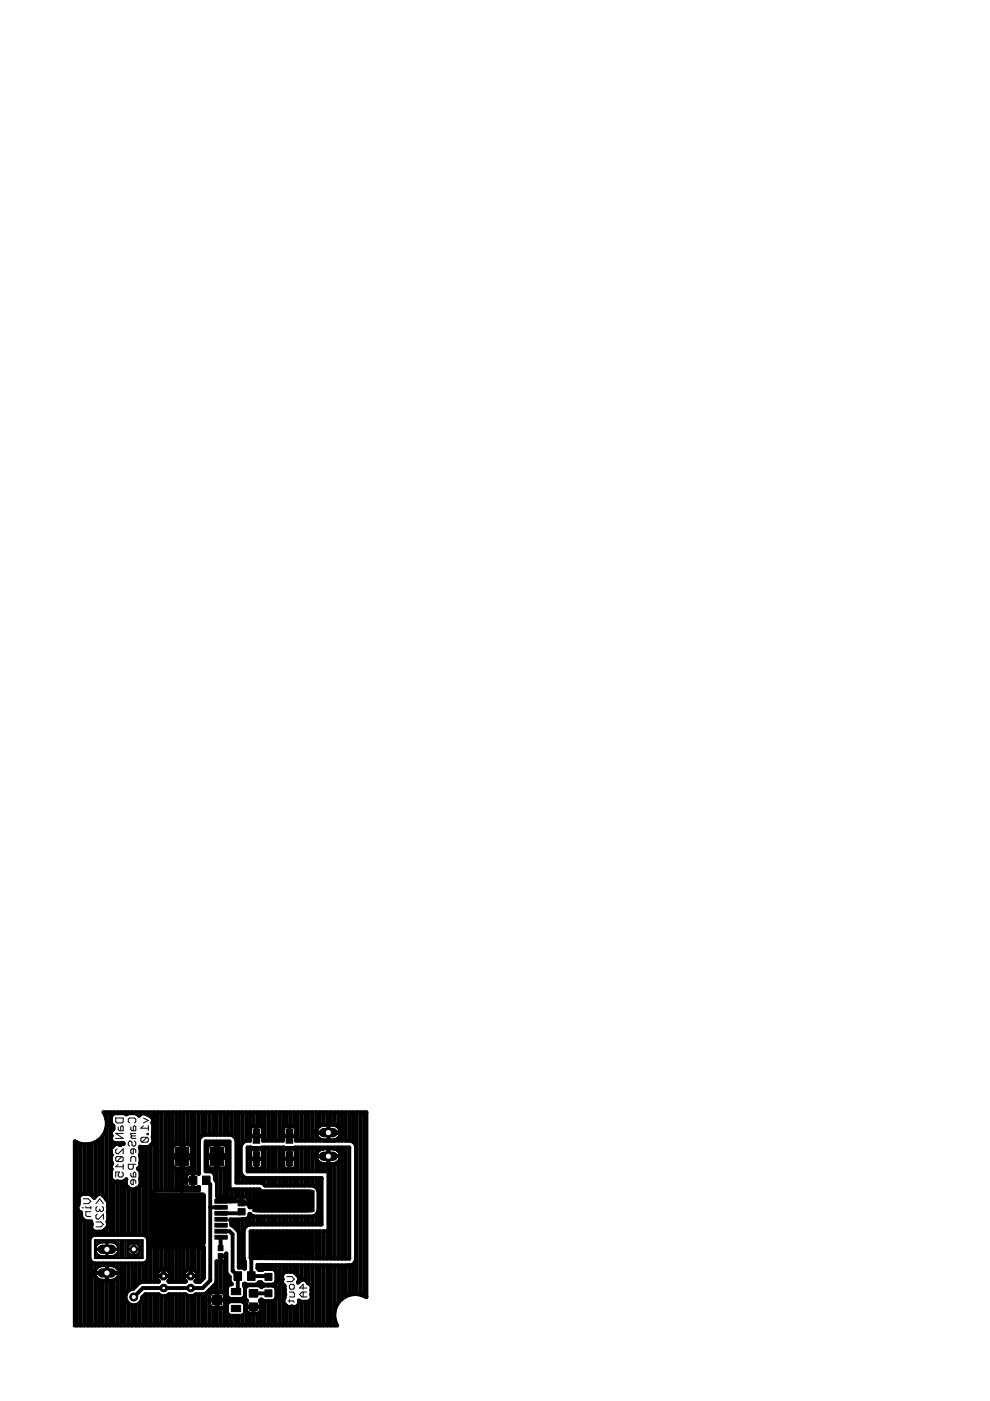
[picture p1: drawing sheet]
<svg xmlns="http://www.w3.org/2000/svg" width="210mm" height="297mm" viewBox="0 0 210 297" stroke-linecap="round" stroke-linejoin="round" font-family="sans-serif">
<g fill="none" stroke="#000" stroke-width=".21">
<path d="M24.5 237h1.6v.8l-.3 .3h-1l-.3-.3zM25.1 238.9v.6l.2 .2h.8v-.8l-.3-.2-.2 .2v.8M27.5 238.1l-.3-.3v-.5l.3-.3h1l.3 .3v.5l-.3 .3M27.7 238.9v.6l.3 .2h.8v-.8l-.3-.2-.2 .2v.8M30.4 237l1.1 .6-1.1 .5M30.4 238.7l-.5 .5h1.6M31.5 238.7v1M17.4 256.1h.3M17.7 254.2h1l.6 .5-.6 .5h-1M18.2 255.8v.3h1.1M19.3 256.9h-1.1v.8l.3 .2h.8M19.3 255.8v.5"/>
<path d="M20.3 255.2l.8-1 .8 1M20.3 259.1h1.1l.5 .5-.5 .5h-1.1M20.6 257.4l-.3 .3v.5l.3 .3h.3l1-1.1v1.1M20.6 255.8l-.3 .3v.5l.3 .3h.3l.2-.3M21.1 256.3v.3M21.7 255.8l.2 .3v.5l-.2 .3h-.3l-.3-.3M24.8 243.6l-.3 .2v.6l.3 .2h.3l1-1v1M25.1 246.8l-.6 .6h1.6M25.8 245.2l.3 .3v.5l-.3 .3h-1M25.8 248.5l.3 .3v.5l-.3 .2h-.5l-.2-.2 .2-.8h-.8v1M25.8 245.2h-1l-.3 .3v.5l.3 .3M25.8 245.2l-1 1.1"/>
<path d="M26.1 246.8v1.1M26.1 240.3h-1.6l1.6 1.1h-1.6M27.7 246.3v-.8l.3-.3h.5l.3 .3v.8M27.7 248.8v.5l.3 .2h.8v-.7l-.3-.3-.2 .3v.7M28 240.8l-.3 .3 .3 .3h.8M28 240.8h.8M28.3 243.6v1h-.3l-.3-.2v-.6l.3-.2h.5l.3 .2v.6M28.3 246.8v.8l-.3 .3h-.5l-.3-.3v-.8h1.6M28.3 250.1v1.1h-.3l-.3-.3v-.5l.3-.3h.5l.3 .3v.5M28.5 241.9l.3 .3v.5l-.3 .3h-.2l-.3-.3v-.5l-.3-.3h-.2l-.3 .3v.5l.3 .3M28.8 240.3h-1.1v.3l.3 .2M31.2 240.3h.3v.3h-.3z"/>
<path d="M31.2 241.1l.3 .3v.5l-.3 .3h-1.1M31.2 241.1h-1.1l-.2 .3v.5l.2 .3M31.2 241.1l-1.1 1.1M60.8 270.7h1.1l.5 .5-.5 .5h-1.1M61.1 275.8h1l.3 .3M61.4 273.9h.7l.3 .3v.8h-1M61.4 275.6v.5M61.6 272.3h.5l.3 .3v.5l-.3 .2h-.5l-.2-.2v-.5zM64.3 273.9v1.1M65.1 273.9h-1.1l-.5 .5 .5 .6h1.1M65.1 273.1h-1.6l.8-.8v1"/>
</g>
<g fill="#000" stroke="#000" stroke-width=".21">
<path d="M53.7 239.4h1.4v3h-1.4zM60.7 239.4h1.4v3h-1.4zM33.2 253.3h10.4v10.4h-10.4zM37.2 243.3h2.8v3.8h-2.8zM40.1 249.4h1.6v1.7h-1.6zM42.9 249.4h1.6v1.7h-1.6zM44.6 243.3h2.8v3.8h-2.8zM45.6 254.3h2.6v.8h-2.6zM45.6 255.6h2.6v.8h-2.6zM45.6 256.8h2.6v.8h-2.6zM45.6 258.1h2.6v.8h-2.6zM45.6 259.4h2.6v.8h-2.6z"/>
<path d="M50.5 256.3h1.5v1.3h-1.5zM50.5 254.4h1.5v1.3h-1.5zM53.7 244.2h1.4v3h-1.4zM60.7 244.2h1.4v3h-1.4zM45 274.6h2v2h-2zM45.6 260.6h2.6v.9h-2.6zM45.6 261.9h2.6v.8h-2.6zM46.3 264.1h1v1.1h-1zM46.3 265.8h1v1.1h-1zM49 273.2h2v1.3h-2zM49 276.8h2v1.3h-2zM49.6 269.6h1.6v1.9h-1.6z"/>
<path d="M52.5 269.6h1.6v1.9h-1.6zM52.8 273.4h1.9v1.6h-1.9zM52.8 276.2h1.9v1.7h-1.9zM56.2 273.5h1.5v1.5h-1.5zM56.2 270h1.5v1.5h-1.5z"/>
<circle cx="34.7" cy="270.6" r=".87"/>
</g>
<g fill="#000" stroke="#000" stroke-width=".21">
<path d="M53.6 252.5l1.6-.2h9.8l1.5 .1 .1 .1v4.3l-1.6 .2h-9.8l-1.5-.1-.1-.1z" fill-rule="evenodd"/>
<path d="M53.6 261.5l1.6-.2h9.8l1.5 .1 .1 .1v4.3l-1.6 .2h-9.8l-1.5-.1-.1-.1z" fill-rule="evenodd"/>
</g>
<g fill="none" stroke="#000" stroke-width=".83">
<path d="M22.3 236.3l-.4-.5h55.8v39.2l-1.1-.5-1.3-.2M22.3 236.3h.1M22.3 236.3l.3 1.3v1.2l-.3 1.3M22.6 235.8v1.5M22.6 239.1v15.3M23.3 235.8v26M23.7 238.4h.1M23.7 238.4l.3 .4M24 238.7h.1M24 238.8h.1M24.1 238.8v.6a1.04 1.04 0 0 0-.4 1.4 1.02 1.02 0 0 0 .6 1.6h1.9v.2l-.7 .2a1.01 1.01 0 0 0-1.3-.1l-.5 .6M24.1 235.8v.3"/>
<path d="M24.9 235.8v.2M25.7 235.8v.2M26.5 235.8v.3M26.9 236.2l-.1 .1-.5-.3h-2l-.6 .5a2.14 2.14 0 0 0 0 1.9M26.9 236.2h.1M27.2 235.8v.3M27.3 236h1.4l.8 .6 .1-.2M27.3 236l-.4 .2M28 235.8v.2M28.8 235.8v.3M29.6 236.4l.7-.4 .4 .1 1.4 .6a.99 .99 0 0 1 .2 1.4l.1 3.1a1.57 1.57 0 0 1-1 2l-1.7-.1v3.4a1.09 1.09 0 0 1-.4 1.3l.5 .7v2.6a1.34 1.34 0 0 1-1 .9 1.28 1.28 0 0 1-1.7-.3M29.6 235.8v.6"/>
<path d="M30.4 235.8v.2M31.2 235.8v.5M31.9 235.8v.9M32.7 235.8v16.7M33.5 235.8v16.6M34.3 235.8v16.6M35.1 235.8v16.6M35.8 235.8v16.6M36.6 235.8v7.3M37.4 235.8v6.8M38.2 235.8v6.8M38.9 235.8v6.8"/>
<path d="M39.7 235.8v6.8M40.5 235.8v7M41.3 235.8v12.9M42.1 235.8v13M42.9 235.8v5M43.6 235.8v4.8M44.4 235.8v4.8M45.2 235.8v4.8M46 235.8v4.8M46.8 235.8v4.8M47.5 235.8v4.8M48.3 235.8v4.8"/>
<path d="M49.1 235.8v4.8M49.9 235.8v5.4M50.7 235.8v14.9M51.4 235.8v6.5M52.2 235.8v6.1M53 235.8v6.1h-.8M53 239.3l.3-.4 .3-.2h1.6l.3 .2 .3 .4v2.6h4.2v-2.6l.2-.3 .4-.3h1.5l.4 .2 .2 .3v2.7h11.6l.6 .2M53.8 235.8v2.9M54.4 238.7v2.2M54.6 235.8v2.9M55.3 235.8v3M56.1 235.8v6.1"/>
<path d="M56.9 235.8v6.1M57.7 235.8v6.1M58.5 235.8v6.1M59.2 235.8v6.1M60 235.8v3.4M60.8 235.8v2.9M61.4 238.7v2.2M61.6 235.8v2.9M62.4 235.8v3M63.1 235.8v6.1M63.9 235.8v6.1M64.7 235.8v6.1"/>
<path d="M65.5 235.8v6.1M66.3 235.8v6.1M67.1 235.8v3.8M67.4 239l.9-.5h2.4a1.65 1.65 0 0 1 1.6 1.6 1.65 1.65 0 0 1-1.6 1.7h-2.2a1.67 1.67 0 0 1-1.4-1 1.67 1.67 0 0 1 .3-1.8zM67.8 235.8v2.9M68.6 235.8v2.7M69.4 235.8v2.7M69.6 238.5v3.3M70.2 235.8v2.7M71 235.8v2.7M71.7 235.8v3.1M72.5 235.8v6.1"/>
<path d="M73.3 235.8v6.1M74.1 235.8v6.1M74.8 235.8v6.3M75.6 235.8v38.6M76.4 235.8v38.7M77.2 235.8v39M16.3 242.2v38.8M17.1 242.5v10.8M17.1 257v24M17.1 253.3a1 1 0 0 0-.3 1.4l-.1 .7a1.02 1.02 0 0 0 .5 1.7 1.52 1.52 0 0 0 1.1 1.9h1l.2 .6a1.03 1.03 0 0 0 .7 1.5h1.4l.4-.1a1.69 1.69 0 0 0 .9-1.6l-.1-.4 .1-.3v-3.5v-.4l-1-1.3M17.1 253.3l.4-.1h1.4l1.1 .8 .4-.5M17.9 242.6v10.6"/>
<path d="M17.9 258.8v22.2M18.2 242.7h.1M18.2 242.7l-1.2-.2-1.1-.5v39h55.6l-.2-.4M18.7 242.6v10.6M18.7 259v22M19.4 259.5v.2M19.5 242.5l-.1 10.9M19.5 242.5l-1.3 .2M20.2 242.1v11.6M20.4 253.4v.1M20.4 253.4l.7-.3 .8 .3M20.6 242h.1"/>
<path d="M20.6 242l-1.1 .5M21 241.6v11.6M21.6 241.1h.1M21.6 241.1v.1M21.6 241.1l-1 .9M21.8 240.8v12.6M21.9 253.4v.1M22.3 240.1h.1M22.3 240.1l-.7 1M23.7 246.6l.1 .1a.98 .98 0 0 0-.1 1.2l-.2 .4v1.4a1.01 1.01 0 0 0 1.4 .8M23.7 243.3a1.76 1.76 0 0 0 0 1.6 1.68 1.68 0 0 0 0 1.6v.1M23.7 246.6h.1"/>
<path d="M23.7 243.3h.1M24 243h.1M24.1 242.3v.5M24.1 250.5v11.3M24.9 242.4v.2M24.9 250.5v11.3M24.9 250.5h1.2l.7-.5-.1 1.1 .4 .6M25.7 242.4v.3M25.7 250.5v11.3M26.5 250.3v11.5M27.1 251.7h.1M27.2 251.8v10"/>
<path d="M28 252.2v9.6M28.8 252v9.8M29.6 247.5v.6M29.6 251.5v10.3M30.4 243.2v18.6M31.2 243.2v19.1M31.9 242.8v29M36.6 244.9v.6M36.6 247.3v5.1M36.7 242.9l.5-.3h1.1v5.1h-1.1l-.5-.2-.1-.4v-1.6h4.1v1.6l-.4 .6h-1.4v-5.1h1.2l.5 .3 .1 .3v1.7h-4.1v-1.7zM37.4 244.9v.6M37.4 247.7v4.7"/>
<path d="M38.2 244.9v.6M38.2 247.7v4.7M38.9 244.9v.6M38.9 247.7v4.7M39.5 250.3h1.5M39.7 244.9v.6M39.7 247.7v1.1M39.7 251.7v.7M40.5 244.9v.6M40.5 247.5v1.2M40.5 251.8v.6M40.9 248.7v3.1"/>
<path d="M41.3 251.8v.6M42.1 251.7v.7M42.1 251.7h.1M42.1 248.9l-.3-.2h-1.9l-.3 .2-.1 .4v1.9l.2 .5 .4 .1h1.7l.3-.1M42.1 248.9h.1M42.2 248.9v-7.2l.2-.5 .4-.4 .5-.2h5.7l.5 .2 .4 .4 .2 .5v9h5.2l.5 .3 .4 .4h10.1l.5 .2 .5 .4 .2 .6v4.1l-.2 .6-.5 .4-.5 .2h-12.4l-1-.5a.92 .92 0 0 1-.8 1.1l-3.3 .1 .3 .6M42.2 251.7v.7h-9.2l-.3 .1-.4 .6v10.8l.1 .3 .6 .4h10.3v6.3l-.9 .9h-.9l-.1-.1 .5-.5v-1.2l-.9-.9h-1.2l-.8 .9M42.2 248.9h.1M43.7 250.3l.9 .8v20.4l-1.6 1.6h-12.7l-1.9 1.9M44.4 242v.7M44.4 244.9v.6M44.4 247.7v.6"/>
<path d="M44.4 242.7l1.3-.1v5.1h-1.3M44.4 242.7l-.3 .2-.1 .3v1.7h4.1v-1.7l-.2-.3-.4-.3h-1.2v5.1h1.3l.5-.4v-1.8h-4.1v1.6l.1 .4 .3 .2M44.6 256h2.3M45.2 242v.6M45.2 244.9v.6M45.2 247.7v.9M46 242v2.9M46 245.5v5.3M46.8 242v.6M46.8 244.9v.6M46.8 247.7v5.9M46.9 253.6v1.1"/>
<path d="M47.5 242v.6M47.5 244.9v.6M47.5 247.7v5.9M48 254.1h-1.9v.6h4.8l.3 .3h4.1M48.3 242v11.7M48.4 253.7l-2.4-.1v-2.8l-.4-.7v-.9l-.5-.7-.4-.2h-1.1v-6.3h5.1v10.2h6.3v3.8h-2.1l-.3-.5v-1.3l-.4-.5h-1.9l-.5 .5v.5M48.4 253.7l.4 .4v.6M48.7 254.7h.1M49.1 252.2v2.5M49.1 258.6v1.2a3.7 3.7 0 0 1 1.5 1.6v7.4h.8l.5 .2 .1-.1M49.9 252.2v1.9M49.9 258.6v1.8"/>
<path d="M50.7 252.2v1.5M50.7 258.6v10.2M51.2 256.9l-.3 .3h-4M51.2 253.7v1M51.4 249.3v1.4M51.4 252.2v1.5M51.4 258.5v10.3M52.2 249.8h16v9.8h-15.4l-.5 .2-.6 1v6.2M52.2 241.9l-.5 .2-.6 .9v5.6l.6 1 .5 .2M52.2 249.8v.9M52.2 252.2v1.6M52.2 258.4v1.5"/>
<path d="M52.5 243.3h21.6v23.6l-21-.2v-5.7h16.5v-12.7h-17.1zM53 243.3v5M53 249.8v.9M53 252.2v3.8M53 257.4v2.2M53 245.7h2.8M53 244.1l.2-.3 .4-.3h1.7l.3 .3 .2 .3v3.1l-.2 .4-.4 .2h-1.6l-.4-.2-.2-.4M53 240.9h2.8M53.8 243.4v.1M53.8 247.8v.5M53.8 249.8v.9M53.8 252.2v3.8"/>
<path d="M53.8 257.9v1.7M54.4 243.5v4.3M54.6 243.4v.1M54.6 247.8v.5M54.6 249.8v.9M54.6 252.2v3.8M54.6 257.9v1.7M55.3 243.4v.2M55.3 247.8v.5M55.3 249.8v1M55.3 257.9v1.7M56.1 243.3v5"/>
<path d="M56.1 249.8v1.4M56.1 257.9v1.7M56.9 243.3v5M56.9 249.8v1.6M56.9 257.9v1.7M57.7 243.3v5M57.7 249.8v1.6M57.7 257.9v1.7M58.5 243.3v5M58.5 249.8v1.6M58.5 257.9v1.7M59.2 243.3v5"/>
<path d="M59.2 249.8v1.6M59.2 257.9v1.7M60 245.7h2.7M60 240.9h2.7M60 243.3v.7M60 247.3v1M60 249.8v1.6M60 257.9v1.7M60.2 243.8l.4-.3h1.5l.6 .4v3.3l-.3 .6h-1.8l-.4-.2-.2-.4v-3.1zM60.8 243.4v.1M60.8 247.8v.5M60.8 249.8v1.6"/>
<path d="M60.8 257.9v1.7M61.4 243.5v4.3M61.6 243.4v.1M61.6 247.8v.5M61.6 249.8v1.6M61.6 257.9v1.7M62.4 243.4v.2M62.4 247.8v.5M62.4 249.8v1.6M62.4 257.9v1.7M63.1 243.3v5M63.1 249.8v1.6"/>
<path d="M63.1 257.9v1.7M63.9 243.3v5M63.9 249.8v1.6M63.9 257.9v1.7M64.7 243.3v5M64.7 249.8v1.6M64.7 257.9v1.7M65.5 243.3v5M65.5 249.8v1.6M65.5 257.9v1.7M66.3 243.3v5M66.3 249.8v1.6"/>
<path d="M66.3 257.9v1.7M67 245.2h5.3M67 240.1h5.3M67.1 240.6v1.3M67.1 243.3v1.4M67.1 245.6v2.7M67.1 249.8v2M67.1 257.5v2.1M67.4 244.1l.5-.4 .6-.2h2.2a1.65 1.65 0 0 1 1.6 1.7 1.65 1.65 0 0 1-1.6 1.6h-2.2a1.65 1.65 0 0 1-1.4-1 1.65 1.65 0 0 1 .3-1.7zM67.8 241.6v.3M67.8 243.3v.4M67.8 246.6v1.7"/>
<path d="M67.8 249.8v9.8M68.6 241.8v.1M68.6 243.3v.2M68.6 246.8v1.5M69.4 241.8v.1M69.4 243.3v.2M69.4 246.8v1.5M69.6 243.5v3.3M70.2 241.8v.1M70.2 243.3v.2M70.2 246.8v20M71 241.7v.2"/>
<path d="M71 243.3v.2M71 246.8v20.1M71.7 241.3v.6M71.7 243.3v.6M71.7 246.4v20.5M72.5 243.3v23.6M73.3 243.3v23.6M74.9 242.1l.4 .4 .2 .5v24.2M19.2 262.3l.7-.5h10.6l.7 .5 .2 .4v4.3l-.5 .7-.4 .2h-10.6l-.4-.2-.5-.7v-4.3zM19.4 260.6v1.5M19.4 267.6v13.4M20 269.9h5.3"/>
<path d="M20.2 261.1v.7M20.2 267.9v1.2M20.2 270.7v10.3M20.6 268.6l.8-.3 2.3-.1a1.65 1.65 0 0 1 1.6 1.7 1.65 1.65 0 0 1-1.6 1.6h-2.1a1.66 1.66 0 0 1-1.5-1.1 1.66 1.66 0 0 1 .5-1.8zM21 261.1v.7M21 267.9v.5M21 271.4v9.6M21.8 261v.8M21.8 267.9v.3M21.8 271.5v9.5M22.6 260.4v1.4M22.6 267.9v.3"/>
<path d="M22.6 271.5v9.5M22.7 268.2v3.3M23.3 267.9v.3M23.3 271.5v9.5M24.1 267.9v.4M24.1 271.5v9.5M24.9 267.9v.9M24.9 271v10M25.7 267.9v13.1M26.5 267.9v13.1M27.2 267.9v5.8M27.2 276.3v4.7"/>
<path d="M28 273.3a1.77 1.77 0 0 0-1.4 1.7 1.77 1.77 0 0 0 1.4 1.7M28 267.9v5.4M28 276.7v4.3M28.8 267.9v4.8M28.8 276.7v4.3M29.6 267.9v4.1M29.6 276.2v4.8M30.4 267.9v3.9M30.4 274.8v6.2M31.2 267.4v4.4M31.2 274.4v6.6M31.9 274.4v6.6"/>
<path d="M32.7 264.5v7.3M32.7 274.4v6.6M33.3 270.6h2.9M33.5 264.6v5.1M33.5 271.4v.4M33.5 274.4v6.6M34.3 264.6v4.5M34.3 274.8v6.2M34.7 269.1v1.5M35.1 274.8h-.7l-.8-.4h-2.8l-.7 .7a1.72 1.72 0 0 1-2.1 1.6M35.1 264.6v4.5M35.1 274.8v6.2"/>
<path d="M35.8 271.8l-.1-.1 .5-.5v-1.2l-.9-.9h-1.2l-.8 .9v1.2l.4 .5-.1 .1h-3.6l-.5 .2-1.2 1.3h-.3M35.8 274.4l-.7 .4M35.8 264.6v5M35.8 271.5v.3M35.8 274.4v6.6M36.6 264.6v7.2M36.6 274.4v6.6M37.4 264.6v7.2M37.4 274.4v6.6M38.2 264.6v7.2M38.2 274.4v6.6M38.9 264.6v7.2"/>
<path d="M38.9 274.4v6.6M39 270.6h2.9M39 271.2l.5 .5-.2 .1h-3.5M39.7 264.6v4.6M39.7 274.7v6.3M40.4 269.1v1.5M40.5 264.6v4.5M40.5 274.8v6.2M41.3 264.6v4.8M41.3 274.6v6.4M42.1 264.6v7.2M42.1 274.4v6.6"/>
<path d="M42.9 264.6v6.8M42.9 274.4v6.6M43.6 274.2v6.8M44.4 273.5v.9M44.4 275.5v.2M44.4 276.8v4.2M45.2 272.7v1.3M45.2 275.5v.2M45.2 277.3v3.7M46 267.5h1.3l.4-.1 .2-.4 .1-1.3v4l.2 .5 .5 .5v.9l.4 .6M46 267.5l-.1 4.2a7.3 7.3 0 0 1-2.7 2.7h-1.7a1.6 1.6 0 0 1-2.2 0h-3.5M46 274h-1l-.5 .2-.1 .4v.9h3.3v-.9l-.1-.4"/>
<path d="M46 267.5v13.5M46.8 267.5v6.5M46.8 275.5v.2M46.8 277.3v3.7M46.9 261h1.8l.6 .7v7.7l1.1 1.2v2.9l-.4 .3M46.9 262.3l-.1 2.3M47.5 267.5v6.7M47.5 275.5v.2M47.5 277.1v3.9M47.6 274.2l-.5-.2h-1v3.3h1l.5-.2M47.6 277.1l.1-.4v-1h-3.3v1l.2 .4 .4 .2h1M47.9 266.3h-1.1v1.2"/>
<path d="M48.3 276.3l.6-.4h2.3l.4 .1 .3 .6-.1 2-.6 .4h-2.3l-.4-.2-.4-.5v-1.7zM48.3 270.3v2.3M48.3 275v1.2M48.3 278.6v2.4M49.1 272.2v.1a.88 .88 0 0 0-1 .7v1.7l.2 .3 .6 .4h2.3l.6-.4 .1-.3M49.1 275.4v.5M49.1 279v2M49.9 275.4v.5M49.9 279v2M50.7 275.4v.5M50.7 279v2M51.4 275.3v.7"/>
<path d="M51.4 278.9v2.1M51.7 267l.2 .5M51.7 267h.1M51.7 272.2l.2 .8v2.2l.4 .6M51.7 272.2h.1M51.9 267.5l.1 1.4M51.9 267.5v.1M51.9 273.2l.2-.3 .6-.4h2.1l.6 .4 .6-.3h1.8l.4 .1 .4 .6v1.8l-.4 .6-.4 .2h-1.8l-.6-.4-.3 .3 .2 .4v1.7l-.2 .5-.4 .1h-1.9l-.4-.1-.2-.4M52 268.9h.1M52.2 277.1h3.1M52.2 272.3v.5M52.2 275.7v.4"/>
<path d="M52.2 276.1v1.9M52.2 278v3M52.3 275.8h.1M52.4 275.8l-.2 .3M53 272.4v.1M53 278.5v2.5M53.7 277.1v1.4M53.7 274.2h3.2M53.8 261v5.8M53.8 272.4v.1M53.8 278.5v2.5M54.6 261v5.8"/>
<path d="M54.6 272.2v.3M54.6 278.5v2.5M55.3 261v5.8M55.3 268.2v1M55.3 271.9v.9M55.3 275.6v5.4M56.1 261v5.8M56.1 268.2v.8M56.1 272.4v.2M56.1 275.9v5.1M56.9 261v5.8M56.9 268.2v.8"/>
<path d="M56.9 272.4v.2M56.9 275.9v5.1M57.7 261v5.8M57.7 268.2v.8M57.7 272.4v.2M57.7 275.9v5.1M58.5 261v5.8M58.5 268.2v1.3M58.5 271.9v1.1M58.5 275.4v5.6M59.2 261v5.8M59.2 268.2v12.8"/>
<path d="M60 270.1l-.2 .4 .2 .7a.98 .98 0 0 0 .3 1.4v1.5l.2 .3-.2 .7a1.02 1.02 0 0 0 .2 1.6M60 270.1l.6-.5h1.5l.9 .7a.97 .97 0 0 1 .1 1.6h.1l.5-.5M60 261v5.8M60 268.2v1.8M60 272.3v8.7M60.1 263.6h-3.8l-3 3v4h3.5l.1 .1M60.5 276.7l.3 .2M60.5 276.7h.1M60.8 261v5.8M60.8 268.2v1.4M60.8 276.9v4.1M61.6 261v5.8"/>
<path d="M61.6 268.2v1.4M61.6 277.1v3.9M62.4 261v5.8M62.4 268.2v1.6M62.4 277.1v3.9M63.1 261v5.8M63.1 268.2v2.3M63.1 276.8v4.2M63.5 275.9l-.1-.2a1 1 0 0 1-.3 1.2 1 1 0 0 1-1.2 .1l-.7 .1-.4-.2M63.7 271.4v.1M63.9 261v5.8M63.9 268.2v3.2"/>
<path d="M63.9 276v5M63.9 271.4h-.2M63.9 271.4a.99 .99 0 0 1 1.3 .3M64.7 261v5.8M64.7 268.2v3.2M64.7 276v5M65.1 271.7l.2 .4a1 1 0 0 1 .7 1.4l.1 .6-.1 .3a1.03 1.03 0 0 1-.7 1.6h-1.5l-.3-.2M65.5 261v5.8M65.5 268.2v4M65.5 275.9v5.1M66.3 261v5.8M66.3 268.2v12.8"/>
<path d="M67.1 261v5.8M67.1 268.3v12.7M67.8 261v5.8M67.8 268.3v12.7M68.6 261v5.8M68.6 268.3v12.7M69.4 261v5.8M69.4 268.3v12.7M70.2 268.3v12.7M71 268.3v9.7M71 279.6v1.4M71.3 276.9l-.4 1.3v1.2l.4 1.2"/>
<path d="M71.3 276.9h.1M71.7 268.3v7.9M71.9 275.9l-.6 1M71.9 275.9h.1M72.5 268.3v7.1M72.9 275.1l-1 .8M72.9 275.1h.1M73.3 268.3v6.6M74.1 268.3v6.3M74.3 268.3h.1M74.3 268.3l-19.7-.1v.7l.3 .3h.7l.4-.2h1.8l.4 .2 .4 .6v1.8l-.2 .4-.6 .4h-1.8l-.6-.5h-.5l-.6 .5h-2l-.4-.3-.2 .1M74.8 268.1l-.5 .2"/>
<path d="M74.8 268.1v6.3M74.9 268.1h.1M75.2 267.7l-.4 .4M75.3 267.7h.1M75.3 274.3l-1.2 .2-1.2 .6M75.3 274.3v.1M75.5 266.6h.1M75.5 267.2h.1M75.5 267.2l-.2 .5M71.3 280.6h.1"/>
</g>
<g fill="none" stroke="#000" stroke-width=".42">
<path d="M40.9 250.3v-4.5h-2.4v7.6M60.1 254.6l-4.8-1.2v1.6M20.1 263h10.2v3.7h-10.2zM20.2 265a1.38 1.38 0 0 0 1.1 1.3M20.2 265h4.9l-.3 .8M20.2 263v1.6M20.2 264.8v.2M20.2 265.1v1.6M20.6 263v.9M20.6 264.8v.2M20.6 265.9v.8M21 263v.6"/>
<path d="M21 264.8v.2M21 266.1v.6M21.3 263.5l1.2-.1v2.9h-1.2M21.3 263.5a1.43 1.43 0 0 0-1.1 1.3M21.4 263v.5M21.4 264.8v.2M21.4 266.3v.4M21.7 263v.4M21.7 264.8v.2M21.7 266.3v.4M22.1 263v.4M22.1 264.8v.2"/>
<path d="M22.1 266.3v.4M22.5 263v.4M22.5 264.8v.2M22.5 266.3v.4M22.9 263v.4M22.9 264.8v.2M22.9 266.3v.4M23.2 263v.4M23.2 264.8v.2M23.2 266.3v.4M23.6 263v.4M23.6 264.8v.2"/>
<path d="M23.6 266.3v.4M24 263.5l-1.2-.1v2.9h1.2M24 263.5l.8 .4M24 263v.5M24 264.8v.2M24 266.3v.4M24.4 263v.6M24.4 264.8v.2M24.4 266.1v.6M24.7 263v.9M24.7 264.8v.2M24.7 265.8v.9"/>
<path d="M24.8 263.9l.3 .9h-4.9M24.8 265.8l-.8 .5M25.1 263v3.7M25.5 263v3.7M25.9 263v3.7M26.2 263v3.7M26.6 263v3.7M27 263v3.7M27.1 264.9h2.6M27.1 264.8h2.6M27.1 264.8h.1M27.1 264.9h.1"/>
<path d="M27.1 264.9a1.34 1.34 0 0 0 1 1.2M27.3 263v1.1M27.3 264.8v.1M27.3 265.6v1.1M27.7 263v.7M27.7 264.8v.1M27.7 266v.7M28.1 263.6a1.34 1.34 0 0 0-1 1.2M28.1 266.1h.2M28.1 263v.6M28.1 264.8v.1M28.1 266.1v.6"/>
<path d="M28.3 263.5l-.2 .1M28.3 263.5h.1M28.3 266.1h.1M28.3 263.5v2.6M28.4 263.5h.1M28.4 266.1h.1M28.5 263v3.7M28.5 263.5l.7 .4M28.9 263v.7M28.9 264.8v.1M28.9 266v.7M29.2 263.9l.3 .3 .2 .6"/>
<path d="M29.2 265.8l-.7 .3M29.2 263v.9M29.2 264.8v.1M29.2 265.8v.9M29.6 263v1.4M29.6 264.8v.1M29.6 265.3v1.4M29.7 264.8h.1M29.7 264.9h.1M29.7 264.9l-.2 .6-.3 .3M30 263v3.7"/>
</g>
<path d="M43 253.4h-10.2v10.2l.6 .6h9.6" fill="none" stroke="#000" stroke-width="1.3"/>
<circle cx="34.7" cy="270.6" r=".4" fill="#fff" stroke="#000" stroke-width=".21"/>
<circle cx="34.7" cy="273.1" r=".8" fill="#000" stroke="#000" stroke-width=".21"/>
<circle cx="34.7" cy="273.1" r=".4" fill="#fff" stroke="#000" stroke-width=".21"/>
<circle cx="40.4" cy="270.6" r=".87" fill="#000" stroke="#000" stroke-width=".21"/>
<circle cx="40.4" cy="270.6" r=".4" fill="#fff" stroke="#000" stroke-width=".21"/>
<circle cx="40.4" cy="273.1" r=".8" fill="#000" stroke="#000" stroke-width=".21"/>
<circle cx="40.4" cy="273.1" r=".4" fill="#fff" stroke="#000" stroke-width=".21"/>
<path d="M68.6 240.1h2" fill="none" stroke="#000" stroke-width="2"/>
<circle cx="69.6" cy="240.1" r=".66" fill="#fff" stroke="#000" stroke-width=".21"/>
<path d="M68.6 245.2h2" fill="none" stroke="#000" stroke-width="2"/>
<circle cx="69.6" cy="245.2" r=".66" fill="#fff" stroke="#000" stroke-width=".21"/>
<path d="M21.7 264.9h1.9" fill="none" stroke="#000" stroke-width="2"/>
<circle cx="22.7" cy="264.9" r=".66" fill="#fff" stroke="#000" stroke-width=".21"/>
<path d="M21.7 269.9h1.9" fill="none" stroke="#000" stroke-width="2"/>
<circle cx="22.7" cy="269.9" r=".66" fill="#fff" stroke="#000" stroke-width=".21"/>
<circle cx="28.4" cy="264.9" r=".85" fill="#000" stroke="#000" stroke-width=".21"/>
<circle cx="28.4" cy="264.9" r=".55" fill="#fff" stroke="#000" stroke-width=".21"/>
<circle cx="28.4" cy="275" r=".85" fill="#000" stroke="#000" stroke-width=".21"/>
<circle cx="28.4" cy="275" r=".55" fill="#fff" stroke="#000" stroke-width=".21"/>
</svg>
